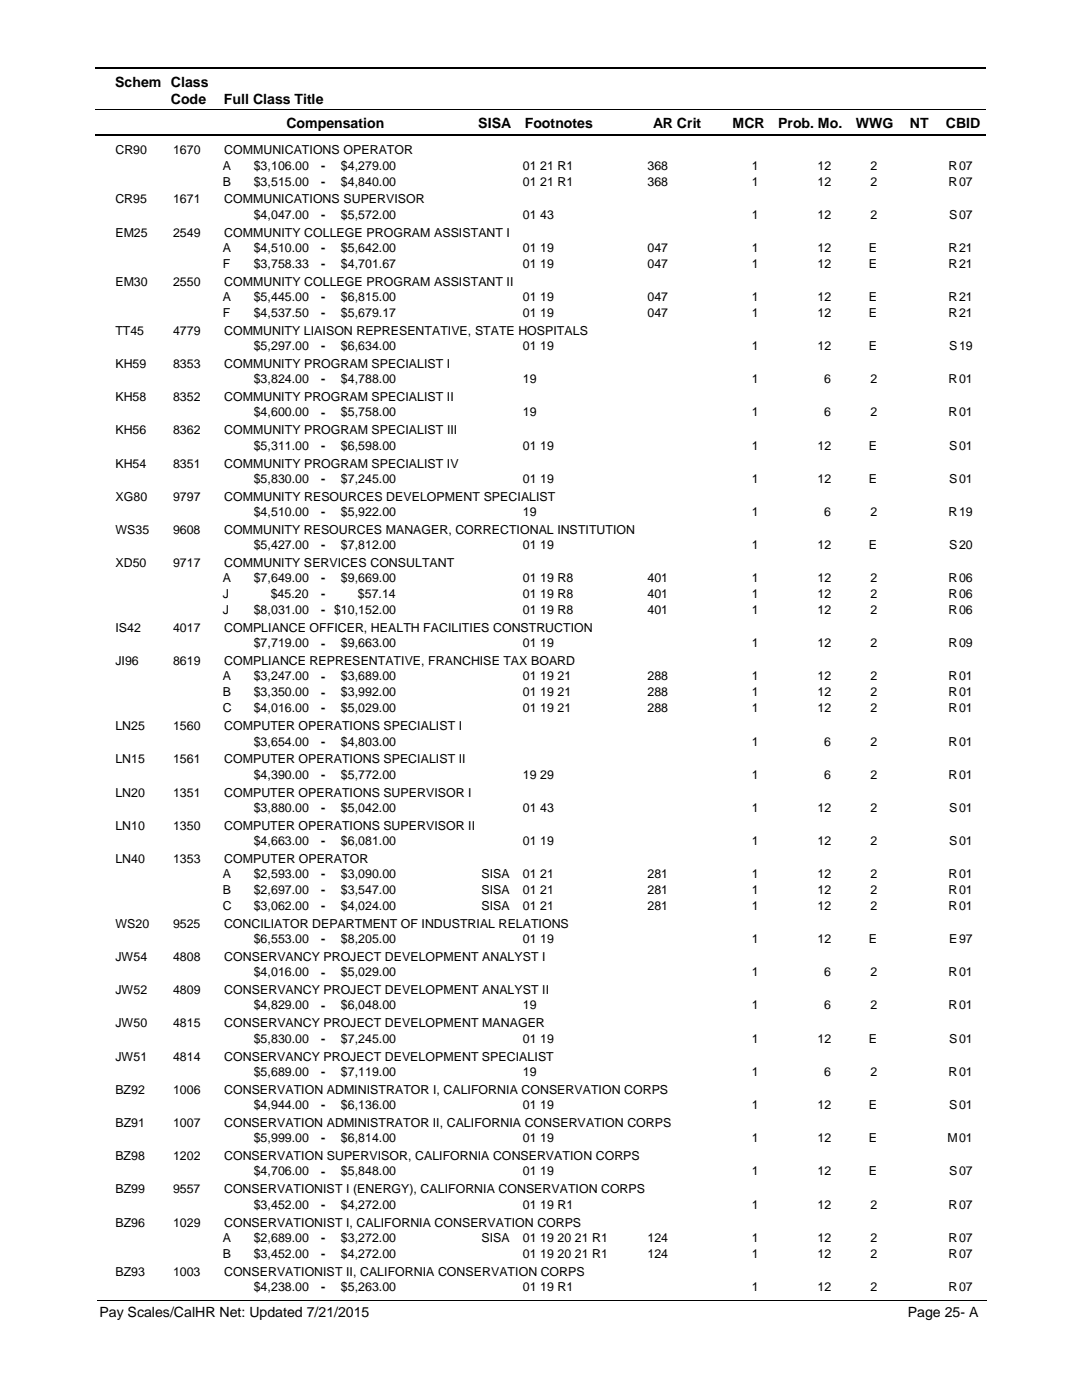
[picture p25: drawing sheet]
<svg xmlns="http://www.w3.org/2000/svg" width="216mm" height="279mm" viewBox="0 0 216 279" stroke-linecap="round" stroke-linejoin="round" font-family="sans-serif">
<defs><g id="words">
<g font-size="2.8">
<text x="23" y="17.3">Schem Class</text>
<text x="34.1" y="20.7">Code</text>
<text x="44.7" y="20.7">Full Class Title</text>
<text x="57.2" y="25.6">Compensation</text>
<text x="95.4" y="25.6">SISA</text>
<text x="104.7" y="25.6">Footnotes</text>
<text x="130.3" y="25.6">AR Crit</text>
<text x="146.2" y="25.6">MCR</text>
<text x="155.3" y="25.6">Prob. Mo.</text>
<text x="170.8" y="25.6">WWG</text>
<text x="181.5" y="25.6">NT</text>
<text x="188.7" y="25.6">CBID</text>
<text x="19.9" y="262.9">Pay Scales/CalHR Net: Updated 7/21/2015</text>
<text x="181.1" y="262.9">Page 25- A</text>
</g>
<g font-size="2.5">
<text x="23" y="30.8">CR90</text>
<text x="34.5" y="30.8">1670</text>
<text x="44.5" y="33.9">A</text>
<text x="44.7" y="30.8">COMMUNICATIONS OPERATOR</text>
<text x="50.6" y="33.9">$3,106.00</text>
<text x="64.1" y="33.9">-</text>
<text x="68" y="33.9">$4,279.00</text>
<text x="104.3" y="33.9">01 21 R1</text>
<text x="129.2" y="33.9">368</text>
<text x="150" y="33.9">1</text>
<text x="163.1" y="33.9">12</text>
<text x="173.7" y="33.9">2</text>
<text x="189.3" y="33.9">R</text>
<text x="191.4" y="33.9">07</text>
<text x="23" y="40.6">CR95</text>
<text x="34.5" y="40.6">1671</text>
<text x="44.5" y="37">B</text>
<text x="44.7" y="40.6">COMMUNICATIONS SUPERVISOR</text>
<text x="50.6" y="37">$3,515.00</text>
<text x="64.1" y="37.1">-</text>
<text x="68" y="37">$4,840.00</text>
<text x="104.3" y="37">01 21 R1</text>
<text x="129.2" y="37">368</text>
<text x="150" y="37">1</text>
<text x="163.1" y="37">12</text>
<text x="173.7" y="37">2</text>
<text x="189.3" y="37">R</text>
<text x="191.4" y="37">07</text>
<text x="23" y="47.2">EM25</text>
<text x="34.5" y="47.2">2549</text>
<text x="44.7" y="47.2">COMMUNITY COLLEGE PROGRAM ASSISTANT I</text>
<text x="50.6" y="43.6">$4,047.00</text>
<text x="64.1" y="43.7">-</text>
<text x="68" y="43.6">$5,572.00</text>
<text x="104.3" y="43.6">01 43</text>
<text x="150" y="43.6">1</text>
<text x="163.1" y="43.6">12</text>
<text x="173.7" y="43.6">2</text>
<text x="189.4" y="43.6">S</text>
<text x="191.4" y="43.6">07</text>
<text x="44.5" y="50.3">A</text>
<text x="44.5" y="53.4">F</text>
<text x="50.6" y="50.3">$4,510.00</text>
<text x="50.6" y="53.4">$3,758.33</text>
<text x="64.1" y="50.3">-</text>
<text x="64.1" y="53.5">-</text>
<text x="68" y="50.3">$5,642.00</text>
<text x="68" y="53.4">$4,701.67</text>
<text x="104.3" y="50.3">01 19</text>
<text x="104.3" y="53.4">01 19</text>
<text x="129.2" y="50.3">047</text>
<text x="129.2" y="53.4">047</text>
<text x="150" y="53.4">1</text>
<text x="150" y="50.3">1</text>
<text x="163.1" y="50.3">12</text>
<text x="163.1" y="53.4">12</text>
<text x="173.4" y="50.3">E</text>
<text x="173.4" y="53.4">E</text>
<text x="189.3" y="53.4">R</text>
<text x="189.3" y="50.3">R</text>
<text x="191.4" y="50.3">21</text>
<text x="191.4" y="53.4">21</text>
<text x="23" y="57">EM30</text>
<text x="34.5" y="57">2550</text>
<text x="44.7" y="57">COMMUNITY COLLEGE PROGRAM ASSISTANT II</text>
<text x="44.5" y="60.1">A</text>
<text x="44.5" y="63.2">F</text>
<text x="50.6" y="60.1">$5,445.00</text>
<text x="50.6" y="63.2">$4,537.50</text>
<text x="64.1" y="60.1">-</text>
<text x="64.1" y="63.3">-</text>
<text x="68" y="60.1">$6,815.00</text>
<text x="68" y="63.2">$5,679.17</text>
<text x="104.3" y="60.1">01 19</text>
<text x="104.3" y="63.2">01 19</text>
<text x="129.2" y="60.1">047</text>
<text x="129.2" y="63.2">047</text>
<text x="150" y="60.1">1</text>
<text x="150" y="63.2">1</text>
<text x="163.1" y="60.1">12</text>
<text x="163.1" y="63.2">12</text>
<text x="173.4" y="60.1">E</text>
<text x="173.4" y="63.2">E</text>
<text x="189.3" y="60.1">R</text>
<text x="189.3" y="63.2">R</text>
<text x="191.4" y="60.1">21</text>
<text x="191.4" y="63.2">21</text>
<text x="23" y="66.8">TT45</text>
<text x="34.5" y="66.8">4779</text>
<text x="44.7" y="66.8">COMMUNITY LIAISON REPRESENTATIVE, STATE HOSPITALS</text>
<text x="50.6" y="69.8">$5,297.00</text>
<text x="64.1" y="69.9">-</text>
<text x="68" y="69.8">$6,634.00</text>
<text x="104.3" y="69.8">01 19</text>
<text x="150" y="69.8">1</text>
<text x="163.1" y="69.8">12</text>
<text x="173.4" y="69.8">E</text>
<text x="189.4" y="69.8">S</text>
<text x="191.4" y="69.8">19</text>
<text x="23" y="73.4">KH59</text>
<text x="34.5" y="73.4">8353</text>
<text x="44.7" y="73.4">COMMUNITY PROGRAM SPECIALIST I</text>
<text x="50.6" y="76.5">$3,824.00</text>
<text x="64.1" y="76.5">-</text>
<text x="68" y="76.5">$4,788.00</text>
<text x="104.3" y="76.5">19</text>
<text x="150" y="76.5">1</text>
<text x="164.5" y="76.5">6</text>
<text x="173.7" y="76.5">2</text>
<text x="189.3" y="76.5">R</text>
<text x="191.4" y="76.5">01</text>
<text x="23" y="80.1">KH58</text>
<text x="34.5" y="80.1">8352</text>
<text x="44.7" y="80.1">COMMUNITY PROGRAM SPECIALIST II</text>
<text x="50.6" y="83.1">$4,600.00</text>
<text x="64.1" y="83.1">-</text>
<text x="68" y="83.1">$5,758.00</text>
<text x="104.3" y="83.1">19</text>
<text x="150" y="83.1">1</text>
<text x="164.5" y="83.1">6</text>
<text x="173.7" y="83.1">2</text>
<text x="189.3" y="83.1">R</text>
<text x="191.4" y="83.1">01</text>
<text x="23" y="86.7">KH56</text>
<text x="34.5" y="86.7">8362</text>
<text x="44.7" y="86.7">COMMUNITY PROGRAM SPECIALIST III</text>
<text x="50.6" y="89.7">$5,311.00</text>
<text x="64.1" y="89.7">-</text>
<text x="68" y="89.7">$6,598.00</text>
<text x="104.3" y="89.7">01 19</text>
<text x="150" y="89.7">1</text>
<text x="163.1" y="89.7">12</text>
<text x="173.4" y="89.7">E</text>
<text x="189.4" y="89.7">S</text>
<text x="191.4" y="89.7">01</text>
<text x="23" y="93.3">KH54</text>
<text x="34.5" y="93.3">8351</text>
<text x="44.7" y="93.3">COMMUNITY PROGRAM SPECIALIST IV</text>
<text x="23" y="99.9">XG80</text>
<text x="34.5" y="99.9">9797</text>
<text x="44.7" y="99.9">COMMUNITY RESOURCES DEVELOPMENT SPECIALIST</text>
<text x="50.6" y="96.4">$5,830.00</text>
<text x="64.1" y="96.4">-</text>
<text x="68" y="96.4">$7,245.00</text>
<text x="104.3" y="96.4">01 19</text>
<text x="150" y="96.4">1</text>
<text x="163.1" y="96.4">12</text>
<text x="173.4" y="96.4">E</text>
<text x="189.4" y="96.4">S</text>
<text x="191.4" y="96.4">01</text>
<text x="23" y="106.6">WS35</text>
<text x="34.5" y="106.6">9608</text>
<text x="44.7" y="106.6">COMMUNITY RESOURCES MANAGER, CORRECTIONAL INSTITUTION</text>
<text x="50.6" y="103">$4,510.00</text>
<text x="64.1" y="103">-</text>
<text x="68" y="103">$5,922.00</text>
<text x="104.3" y="103">19</text>
<text x="150" y="103">1</text>
<text x="164.5" y="103">6</text>
<text x="173.7" y="103">2</text>
<text x="189.3" y="103">R</text>
<text x="191.4" y="103">19</text>
<text x="23" y="113.2">XD50</text>
<text x="34.5" y="113.2">9717</text>
<text x="44.7" y="113.2">COMMUNITY SERVICES CONSULTANT</text>
<text x="50.6" y="109.6">$5,427.00</text>
<text x="64.1" y="109.6">-</text>
<text x="68" y="109.6">$7,812.00</text>
<text x="104.3" y="109.6">01 19</text>
<text x="150" y="109.6">1</text>
<text x="163.1" y="109.6">12</text>
<text x="173.4" y="109.6">E</text>
<text x="189.4" y="109.6">S</text>
<text x="191.4" y="109.6">20</text>
<text x="44.5" y="116.2">A</text>
<text x="44.5" y="119.4">J</text>
<text x="50.6" y="116.2">$7,649.00</text>
<text x="54" y="119.4">$45.20</text>
<text x="64.1" y="116.2">-</text>
<text x="64.1" y="119.4">-</text>
<text x="68" y="116.2">$9,669.00</text>
<text x="71.4" y="119.4">$57.14</text>
<text x="104.3" y="116.2">01 19 R8</text>
<text x="104.3" y="119.4">01 19 R8</text>
<text x="129.2" y="116.2">401</text>
<text x="129.2" y="119.4">401</text>
<text x="150" y="119.4">1</text>
<text x="150" y="116.2">1</text>
<text x="163.1" y="116.2">12</text>
<text x="163.1" y="119.4">12</text>
<text x="173.7" y="116.2">2</text>
<text x="173.7" y="119.4">2</text>
<text x="189.3" y="119.4">R</text>
<text x="189.3" y="116.2">R</text>
<text x="191.4" y="116.2">06</text>
<text x="191.4" y="119.4">06</text>
<text x="44.5" y="122.6">J</text>
<text x="50.6" y="122.6">$8,031.00</text>
<text x="64.1" y="122.6">- $10,152.00</text>
<text x="104.3" y="122.6">01 19 R8</text>
<text x="129.2" y="122.6">401</text>
<text x="150" y="122.6">1</text>
<text x="163.1" y="122.6">12</text>
<text x="173.7" y="122.6">2</text>
<text x="189.3" y="122.6">R</text>
<text x="191.4" y="122.6">06</text>
<text x="23" y="126.2">IS42</text>
<text x="34.5" y="126.2">4017</text>
<text x="44.7" y="126.2">COMPLIANCE OFFICER, HEALTH FACILITIES CONSTRUCTION</text>
<text x="50.6" y="129.2">$7,719.00</text>
<text x="64.1" y="129.2">-</text>
<text x="68" y="129.2">$9,663.00</text>
<text x="104.3" y="129.2">01 19</text>
<text x="150" y="129.2">1</text>
<text x="163.1" y="129.2">12</text>
<text x="173.7" y="129.2">2</text>
<text x="189.3" y="129.2">R</text>
<text x="191.4" y="129.2">09</text>
<text x="23" y="132.8">JI96</text>
<text x="34.5" y="132.8">8619</text>
<text x="44.5" y="135.8">A</text>
<text x="44.7" y="132.8">COMPLIANCE REPRESENTATIVE, FRANCHISE TAX BOARD</text>
<text x="50.6" y="135.8">$3,247.00</text>
<text x="64.1" y="135.8">-</text>
<text x="68" y="135.8">$3,689.00</text>
<text x="104.3" y="135.8">01 19 21</text>
<text x="129.2" y="135.8">288</text>
<text x="150" y="135.8">1</text>
<text x="163.1" y="135.8">12</text>
<text x="173.7" y="135.8">2</text>
<text x="189.3" y="135.8">R</text>
<text x="191.4" y="135.8">01</text>
<text x="44.5" y="139">B</text>
<text x="44.5" y="142.1">C</text>
<text x="50.6" y="139">$3,350.00</text>
<text x="50.6" y="142.1">$4,016.00</text>
<text x="64.1" y="139">-</text>
<text x="64.1" y="142.2">-</text>
<text x="68" y="139">$3,992.00</text>
<text x="68" y="142.1">$5,029.00</text>
<text x="104.3" y="139">01 19 21</text>
<text x="104.3" y="142.1">01 19 21</text>
<text x="129.2" y="139">288</text>
<text x="129.2" y="142.1">288</text>
<text x="150" y="142.1">1</text>
<text x="150" y="139">1</text>
<text x="163.1" y="139">12</text>
<text x="163.1" y="142.1">12</text>
<text x="173.7" y="139">2</text>
<text x="173.7" y="142.1">2</text>
<text x="189.3" y="142.1">R</text>
<text x="189.3" y="139">R</text>
<text x="191.4" y="139">01</text>
<text x="191.4" y="142.1">01</text>
<text x="23" y="145.7">LN25</text>
<text x="34.5" y="145.7">1560</text>
<text x="44.7" y="145.7">COMPUTER OPERATIONS SPECIALIST I</text>
<text x="50.6" y="148.8">$3,654.00</text>
<text x="64.1" y="148.8">-</text>
<text x="68" y="148.8">$4,803.00</text>
<text x="150" y="148.8">1</text>
<text x="164.5" y="148.8">6</text>
<text x="173.7" y="148.8">2</text>
<text x="189.3" y="148.8">R</text>
<text x="191.4" y="148.8">01</text>
<text x="23" y="152.4">LN15</text>
<text x="34.5" y="152.4">1561</text>
<text x="44.7" y="152.4">COMPUTER OPERATIONS SPECIALIST II</text>
<text x="50.6" y="155.4">$4,390.00</text>
<text x="64.1" y="155.4">-</text>
<text x="68" y="155.4">$5,772.00</text>
<text x="104.3" y="155.4">19 29</text>
<text x="150" y="155.4">1</text>
<text x="164.5" y="155.4">6</text>
<text x="173.7" y="155.4">2</text>
<text x="189.3" y="155.4">R</text>
<text x="191.4" y="155.4">01</text>
<text x="23" y="159">LN20</text>
<text x="34.5" y="159">1351</text>
<text x="44.7" y="159">COMPUTER OPERATIONS SUPERVISOR I</text>
<text x="23" y="165.6">LN10</text>
<text x="34.5" y="165.6">1350</text>
<text x="44.7" y="165.6">COMPUTER OPERATIONS SUPERVISOR II</text>
<text x="50.6" y="162">$3,880.00</text>
<text x="64.1" y="162">-</text>
<text x="68" y="162">$5,042.00</text>
<text x="104.3" y="162">01 43</text>
<text x="150" y="162">1</text>
<text x="163.1" y="162">12</text>
<text x="173.7" y="162">2</text>
<text x="189.4" y="162">S</text>
<text x="191.4" y="162">01</text>
<text x="23" y="172.2">LN40</text>
<text x="34.5" y="172.2">1353</text>
<text x="44.7" y="172.2">COMPUTER OPERATOR</text>
<text x="50.6" y="168.7">$4,663.00</text>
<text x="64.1" y="168.7">-</text>
<text x="68" y="168.7">$6,081.00</text>
<text x="104.3" y="168.7">01 19</text>
<text x="150" y="168.7">1</text>
<text x="163.1" y="168.7">12</text>
<text x="173.7" y="168.7">2</text>
<text x="189.4" y="168.7">S</text>
<text x="191.4" y="168.7">01</text>
<text x="44.5" y="175.3">A</text>
<text x="44.5" y="178.4">B</text>
<text x="50.6" y="175.3">$2,593.00</text>
<text x="50.6" y="178.4">$2,697.00</text>
<text x="64.1" y="175.3">-</text>
<text x="64.1" y="178.5">-</text>
<text x="68" y="178.4">$3,547.00</text>
<text x="68" y="175.3">$3,090.00</text>
<text x="96.1" y="175.3">SISA</text>
<text x="96.1" y="178.4">SISA</text>
<text x="104.3" y="178.4">01 21</text>
<text x="104.3" y="175.3">01 21</text>
<text x="129.2" y="178.4">281</text>
<text x="129.2" y="175.3">281</text>
<text x="150" y="175.3">1</text>
<text x="150" y="178.4">1</text>
<text x="163.1" y="175.3">12</text>
<text x="163.1" y="178.4">12</text>
<text x="173.7" y="178.4">2</text>
<text x="173.7" y="175.3">2</text>
<text x="189.3" y="175.3">R</text>
<text x="189.3" y="178.4">R</text>
<text x="191.4" y="175.3">01</text>
<text x="191.4" y="178.4">01</text>
<text x="23" y="185.2">WS20</text>
<text x="34.5" y="185.2">9525</text>
<text x="44.5" y="181.6">C</text>
<text x="44.7" y="185.2">CONCILIATOR DEPARTMENT OF INDUSTRIAL RELATIONS</text>
<text x="50.6" y="181.6">$3,062.00</text>
<text x="64.1" y="181.6">-</text>
<text x="68" y="181.6">$4,024.00</text>
<text x="96.1" y="181.6">SISA</text>
<text x="104.3" y="181.6">01 21</text>
<text x="129.2" y="181.6">281</text>
<text x="150" y="181.6">1</text>
<text x="163.1" y="181.6">12</text>
<text x="173.7" y="181.6">2</text>
<text x="189.3" y="181.6">R</text>
<text x="191.4" y="181.6">01</text>
<text x="23" y="191.8">JW54</text>
<text x="34.5" y="191.8">4808</text>
<text x="44.7" y="191.8">CONSERVANCY PROJECT DEVELOPMENT ANALYST I</text>
<text x="50.6" y="188.2">$6,553.00</text>
<text x="64.1" y="188.3">-</text>
<text x="68" y="188.2">$8,205.00</text>
<text x="104.3" y="188.2">01 19</text>
<text x="150" y="188.2">1</text>
<text x="163.1" y="188.2">12</text>
<text x="173.4" y="188.2">E</text>
<text x="189.4" y="188.2">E</text>
<text x="191.4" y="188.2">97</text>
<text x="50.6" y="194.9">$4,016.00</text>
<text x="64.1" y="194.9">-</text>
<text x="68" y="194.9">$5,029.00</text>
<text x="150" y="194.9">1</text>
<text x="164.5" y="194.9">6</text>
<text x="173.7" y="194.9">2</text>
<text x="189.3" y="194.9">R</text>
<text x="191.4" y="194.9">01</text>
<text x="23" y="198.4">JW52</text>
<text x="34.5" y="198.4">4809</text>
<text x="44.7" y="198.4">CONSERVANCY PROJECT DEVELOPMENT ANALYST II</text>
<text x="50.6" y="201.5">$4,829.00</text>
<text x="64.1" y="201.5">-</text>
<text x="68" y="201.5">$6,048.00</text>
<text x="104.3" y="201.5">19</text>
<text x="150" y="201.5">1</text>
<text x="164.5" y="201.5">6</text>
<text x="173.7" y="201.5">2</text>
<text x="189.3" y="201.5">R</text>
<text x="191.4" y="201.5">01</text>
<text x="23" y="205">JW50</text>
<text x="34.5" y="205">4815</text>
<text x="44.7" y="205">CONSERVANCY PROJECT DEVELOPMENT MANAGER</text>
<text x="50.6" y="208.1">$5,830.00</text>
<text x="64.1" y="208.1">-</text>
<text x="68" y="208.1">$7,245.00</text>
<text x="104.3" y="208.1">01 19</text>
<text x="150" y="208.1">1</text>
<text x="163.1" y="208.1">12</text>
<text x="173.4" y="208.1">E</text>
<text x="189.4" y="208.1">S</text>
<text x="191.4" y="208.1">01</text>
<text x="23" y="211.7">JW51</text>
<text x="34.5" y="211.7">4814</text>
<text x="44.7" y="211.7">CONSERVANCY PROJECT DEVELOPMENT SPECIALIST</text>
<text x="50.6" y="214.7">$5,689.00</text>
<text x="64.1" y="214.8">-</text>
<text x="68" y="214.7">$7,119.00</text>
<text x="104.3" y="214.7">19</text>
<text x="150" y="214.7">1</text>
<text x="164.5" y="214.7">6</text>
<text x="173.7" y="214.7">2</text>
<text x="189.3" y="214.7">R</text>
<text x="191.4" y="214.7">01</text>
<text x="23" y="218.3">BZ92</text>
<text x="34.5" y="218.3">1006</text>
<text x="44.7" y="218.3">CONSERVATION ADMINISTRATOR I, CALIFORNIA CONSERVATION CORPS</text>
<text x="50.6" y="221.3">$4,944.00</text>
<text x="64.1" y="221.4">-</text>
<text x="68" y="221.3">$6,136.00</text>
<text x="104.3" y="221.3">01 19</text>
<text x="150" y="221.3">1</text>
<text x="163.1" y="221.3">12</text>
<text x="173.4" y="221.3">E</text>
<text x="189.4" y="221.3">S</text>
<text x="191.4" y="221.3">01</text>
<text x="23" y="224.9">BZ91</text>
<text x="34.5" y="224.9">1007</text>
<text x="44.7" y="224.9">CONSERVATION ADMINISTRATOR II, CALIFORNIA CONSERVATION CORPS</text>
<text x="50.6" y="228">$5,999.00</text>
<text x="64.1" y="228">-</text>
<text x="68" y="228">$6,814.00</text>
<text x="104.3" y="228">01 19</text>
<text x="150" y="228">1</text>
<text x="163.1" y="228">12</text>
<text x="173.4" y="228">E</text>
<text x="189.1" y="228">M</text>
<text x="191.4" y="228">01</text>
<text x="23" y="231.5">BZ98</text>
<text x="34.5" y="231.5">1202</text>
<text x="44.7" y="231.5">CONSERVATION SUPERVISOR, CALIFORNIA CONSERVATION CORPS</text>
<text x="23" y="238.2">BZ99</text>
<text x="34.5" y="238.2">9557</text>
<text x="44.7" y="238.2">CONSERVATIONIST I (ENERGY), CALIFORNIA CONSERVATION CORPS</text>
<text x="50.6" y="234.6">$4,706.00</text>
<text x="64.1" y="234.6">-</text>
<text x="68" y="234.6">$5,848.00</text>
<text x="104.3" y="234.6">01 19</text>
<text x="150" y="234.6">1</text>
<text x="163.1" y="234.6">12</text>
<text x="173.4" y="234.6">E</text>
<text x="189.4" y="234.6">S</text>
<text x="191.4" y="234.6">07</text>
<text x="23" y="244.8">BZ96</text>
<text x="34.5" y="244.8">1029</text>
<text x="44.7" y="244.8">CONSERVATIONIST I, CALIFORNIA CONSERVATION CORPS</text>
<text x="50.6" y="241.2">$3,452.00</text>
<text x="64.1" y="241.2">-</text>
<text x="68" y="241.2">$4,272.00</text>
<text x="104.3" y="241.2">01 19 R1</text>
<text x="150" y="241.2">1</text>
<text x="163.1" y="241.2">12</text>
<text x="173.7" y="241.2">2</text>
<text x="189.3" y="241.2">R</text>
<text x="191.4" y="241.2">07</text>
<text x="44.5" y="251">B</text>
<text x="44.5" y="247.8">A</text>
<text x="50.6" y="247.8">$2,689.00</text>
<text x="50.6" y="251">$3,452.00</text>
<text x="64.1" y="247.9">-</text>
<text x="64.1" y="251">-</text>
<text x="68" y="247.8">$3,272.00</text>
<text x="68" y="251">$4,272.00</text>
<text x="96.1" y="247.8">SISA</text>
<text x="104.3" y="247.8">01 19 20 21 R1</text>
<text x="104.3" y="251">01 19 20 21 R1</text>
<text x="129.2" y="247.8">124</text>
<text x="129.2" y="251">124</text>
<text x="150" y="247.8">1</text>
<text x="150" y="251">1</text>
<text x="163.1" y="247.8">12</text>
<text x="163.1" y="251">12</text>
<text x="173.7" y="247.8">2</text>
<text x="173.7" y="251">2</text>
<text x="189.3" y="247.8">R</text>
<text x="189.3" y="251">R</text>
<text x="191.4" y="247.8">07</text>
<text x="191.4" y="251">07</text>
<text x="23" y="254.6">BZ93</text>
<text x="34.5" y="254.6">1003</text>
<text x="44.7" y="254.6">CONSERVATIONIST II, CALIFORNIA CONSERVATION CORPS</text>
<text x="50.6" y="257.6">$4,238.00</text>
<text x="64.1" y="257.7">-</text>
<text x="68" y="257.6">$5,263.00</text>
<text x="104.3" y="257.6">01 19 R1</text>
<text x="150" y="257.6">1</text>
<text x="163.1" y="257.6">12</text>
<text x="173.7" y="257.6">2</text>
<text x="189.3" y="257.6">R</text>
<text x="191.4" y="257.6">07</text>
</g>
</g></defs>
<path d="M19 13.5h177.8M19 27h177.8" fill="none" stroke="#000" stroke-width=".36"/>
<path d="M19 21.8h177.8" fill="none" stroke="#000" stroke-width=".2"/>
<g fill="#fff">
<path d="M46.9 31.2h16.3v3h-16.3z"/>
<path d="M191 31.2h4.2v3h-4.2z"/>
<path d="M46.9 34.4h16.3v3h-16.3z"/>
<path d="M191 34.4h4.2v3h-4.2z"/>
<path d="M46.9 41h16.3v3h-16.3z"/>
<path d="M191 41h4.2v3h-4.2z"/>
<path d="M46.9 47.6h16.3v3h-16.3z"/>
<path d="M191 47.6h4.2v3h-4.2z"/>
<path d="M46.9 50.8h16.3v3h-16.3z"/>
<path d="M191 50.8h4.2v3h-4.2z"/>
<path d="M46.9 57.4h16.3v3h-16.3z"/>
<path d="M191 57.4h4.2v3h-4.2z"/>
<path d="M46.9 60.6h16.3v3h-16.3z"/>
<path d="M191 60.6h4.2v3h-4.2z"/>
<path d="M46.9 67.2h16.3v3h-16.3z"/>
<path d="M191 67.2h4.2v3h-4.2z"/>
<path d="M46.9 73.9h16.3v2.9h-16.3z"/>
<path d="M191 73.9h4.2v2.9h-4.2z"/>
<path d="M46.9 80.5h16.3v3h-16.3z"/>
<path d="M191 80.5h4.2v3h-4.2z"/>
<path d="M46.9 87.1h16.3v3h-16.3z"/>
<path d="M191 87.1h4.2v3h-4.2z"/>
<path d="M46.9 93.7h16.3v3h-16.3z"/>
<path d="M191 93.7h4.2v3h-4.2z"/>
<path d="M46.9 100.4h16.3v2.9h-16.3z"/>
<path d="M191 100.4h4.2v2.9h-4.2z"/>
<path d="M46.9 107h16.3v2.9h-16.3z"/>
<path d="M191 107h4.2v2.9h-4.2z"/>
<path d="M46.9 113.6h16.3v3h-16.3z"/>
<path d="M191 113.6h4.2v3h-4.2z"/>
<path d="M46.9 116.8h16.3v2.9h-16.3z"/>
<path d="M191 116.8h4.2v2.9h-4.2z"/>
<path d="M46.9 120h16.3v2.9h-16.3z"/>
<path d="M191 120h4.2v2.9h-4.2z"/>
<path d="M46.9 126.6h16.3v2.9h-16.3z"/>
<path d="M191 126.6h4.2v2.9h-4.2z"/>
<path d="M46.9 133.2h16.3v2.9h-16.3z"/>
<path d="M191 133.2h4.2v2.9h-4.2z"/>
<path d="M46.9 136.3h16.3v3h-16.3z"/>
<path d="M191 136.3h4.2v3h-4.2z"/>
<path d="M46.9 139.5h16.3v3h-16.3z"/>
<path d="M191 139.5h4.2v3h-4.2z"/>
<path d="M46.9 146.2h16.3v2.9h-16.3z"/>
<path d="M191 146.2h4.2v2.9h-4.2z"/>
<path d="M46.9 152.8h16.3v2.9h-16.3z"/>
<path d="M191 152.8h4.2v2.9h-4.2z"/>
<path d="M46.9 159.4h16.3v3h-16.3z"/>
<path d="M191 159.4h4.2v3h-4.2z"/>
<path d="M46.9 166h16.3v3h-16.3z"/>
<path d="M191 166h4.2v3h-4.2z"/>
<path d="M46.9 172.6h16.3v3h-16.3z"/>
<path d="M191 172.6h4.2v3h-4.2z"/>
<path d="M46.9 175.8h16.3v3h-16.3z"/>
<path d="M191 175.8h4.2v3h-4.2z"/>
<path d="M46.9 179h16.3v2.9h-16.3z"/>
<path d="M191 179h4.2v2.9h-4.2z"/>
<path d="M46.9 185.6h16.3v3h-16.3z"/>
<path d="M191 185.6h4.2v3h-4.2z"/>
<path d="M46.9 192.2h16.3v3h-16.3z"/>
<path d="M191 192.2h4.2v3h-4.2z"/>
<path d="M46.9 198.8h16.3v3h-16.3z"/>
<path d="M191 198.8h4.2v3h-4.2z"/>
<path d="M46.9 205.5h16.3v2.9h-16.3z"/>
<path d="M191 205.5h4.2v2.9h-4.2z"/>
<path d="M46.9 212.1h16.3v3h-16.3z"/>
<path d="M191 212.1h4.2v3h-4.2z"/>
<path d="M46.9 218.7h16.3v3h-16.3z"/>
<path d="M191 218.7h4.2v3h-4.2z"/>
<path d="M46.9 225.3h16.3v3h-16.3z"/>
<path d="M191 225.3h4.2v3h-4.2z"/>
<path d="M46.9 232h16.3v2.9h-16.3z"/>
<path d="M191 232h4.2v2.9h-4.2z"/>
<path d="M46.9 238.6h16.3v3h-16.3z"/>
<path d="M191 238.6h4.2v3h-4.2z"/>
<path d="M46.9 245.2h16.3v3h-16.3z"/>
<path d="M191 245.2h4.2v3h-4.2z"/>
<path d="M46.9 248.4h16.3v3h-16.3z"/>
<path d="M191 248.4h4.2v3h-4.2z"/>
<path d="M46.9 255h16.3v3h-16.3z"/>
<path d="M191 255h4.2v3h-4.2z"/>
</g>
<path d="M19.4 259.6h177.4" fill="none" stroke="#000" stroke-width=".2"/>
<use href="#words"/>
</svg>
